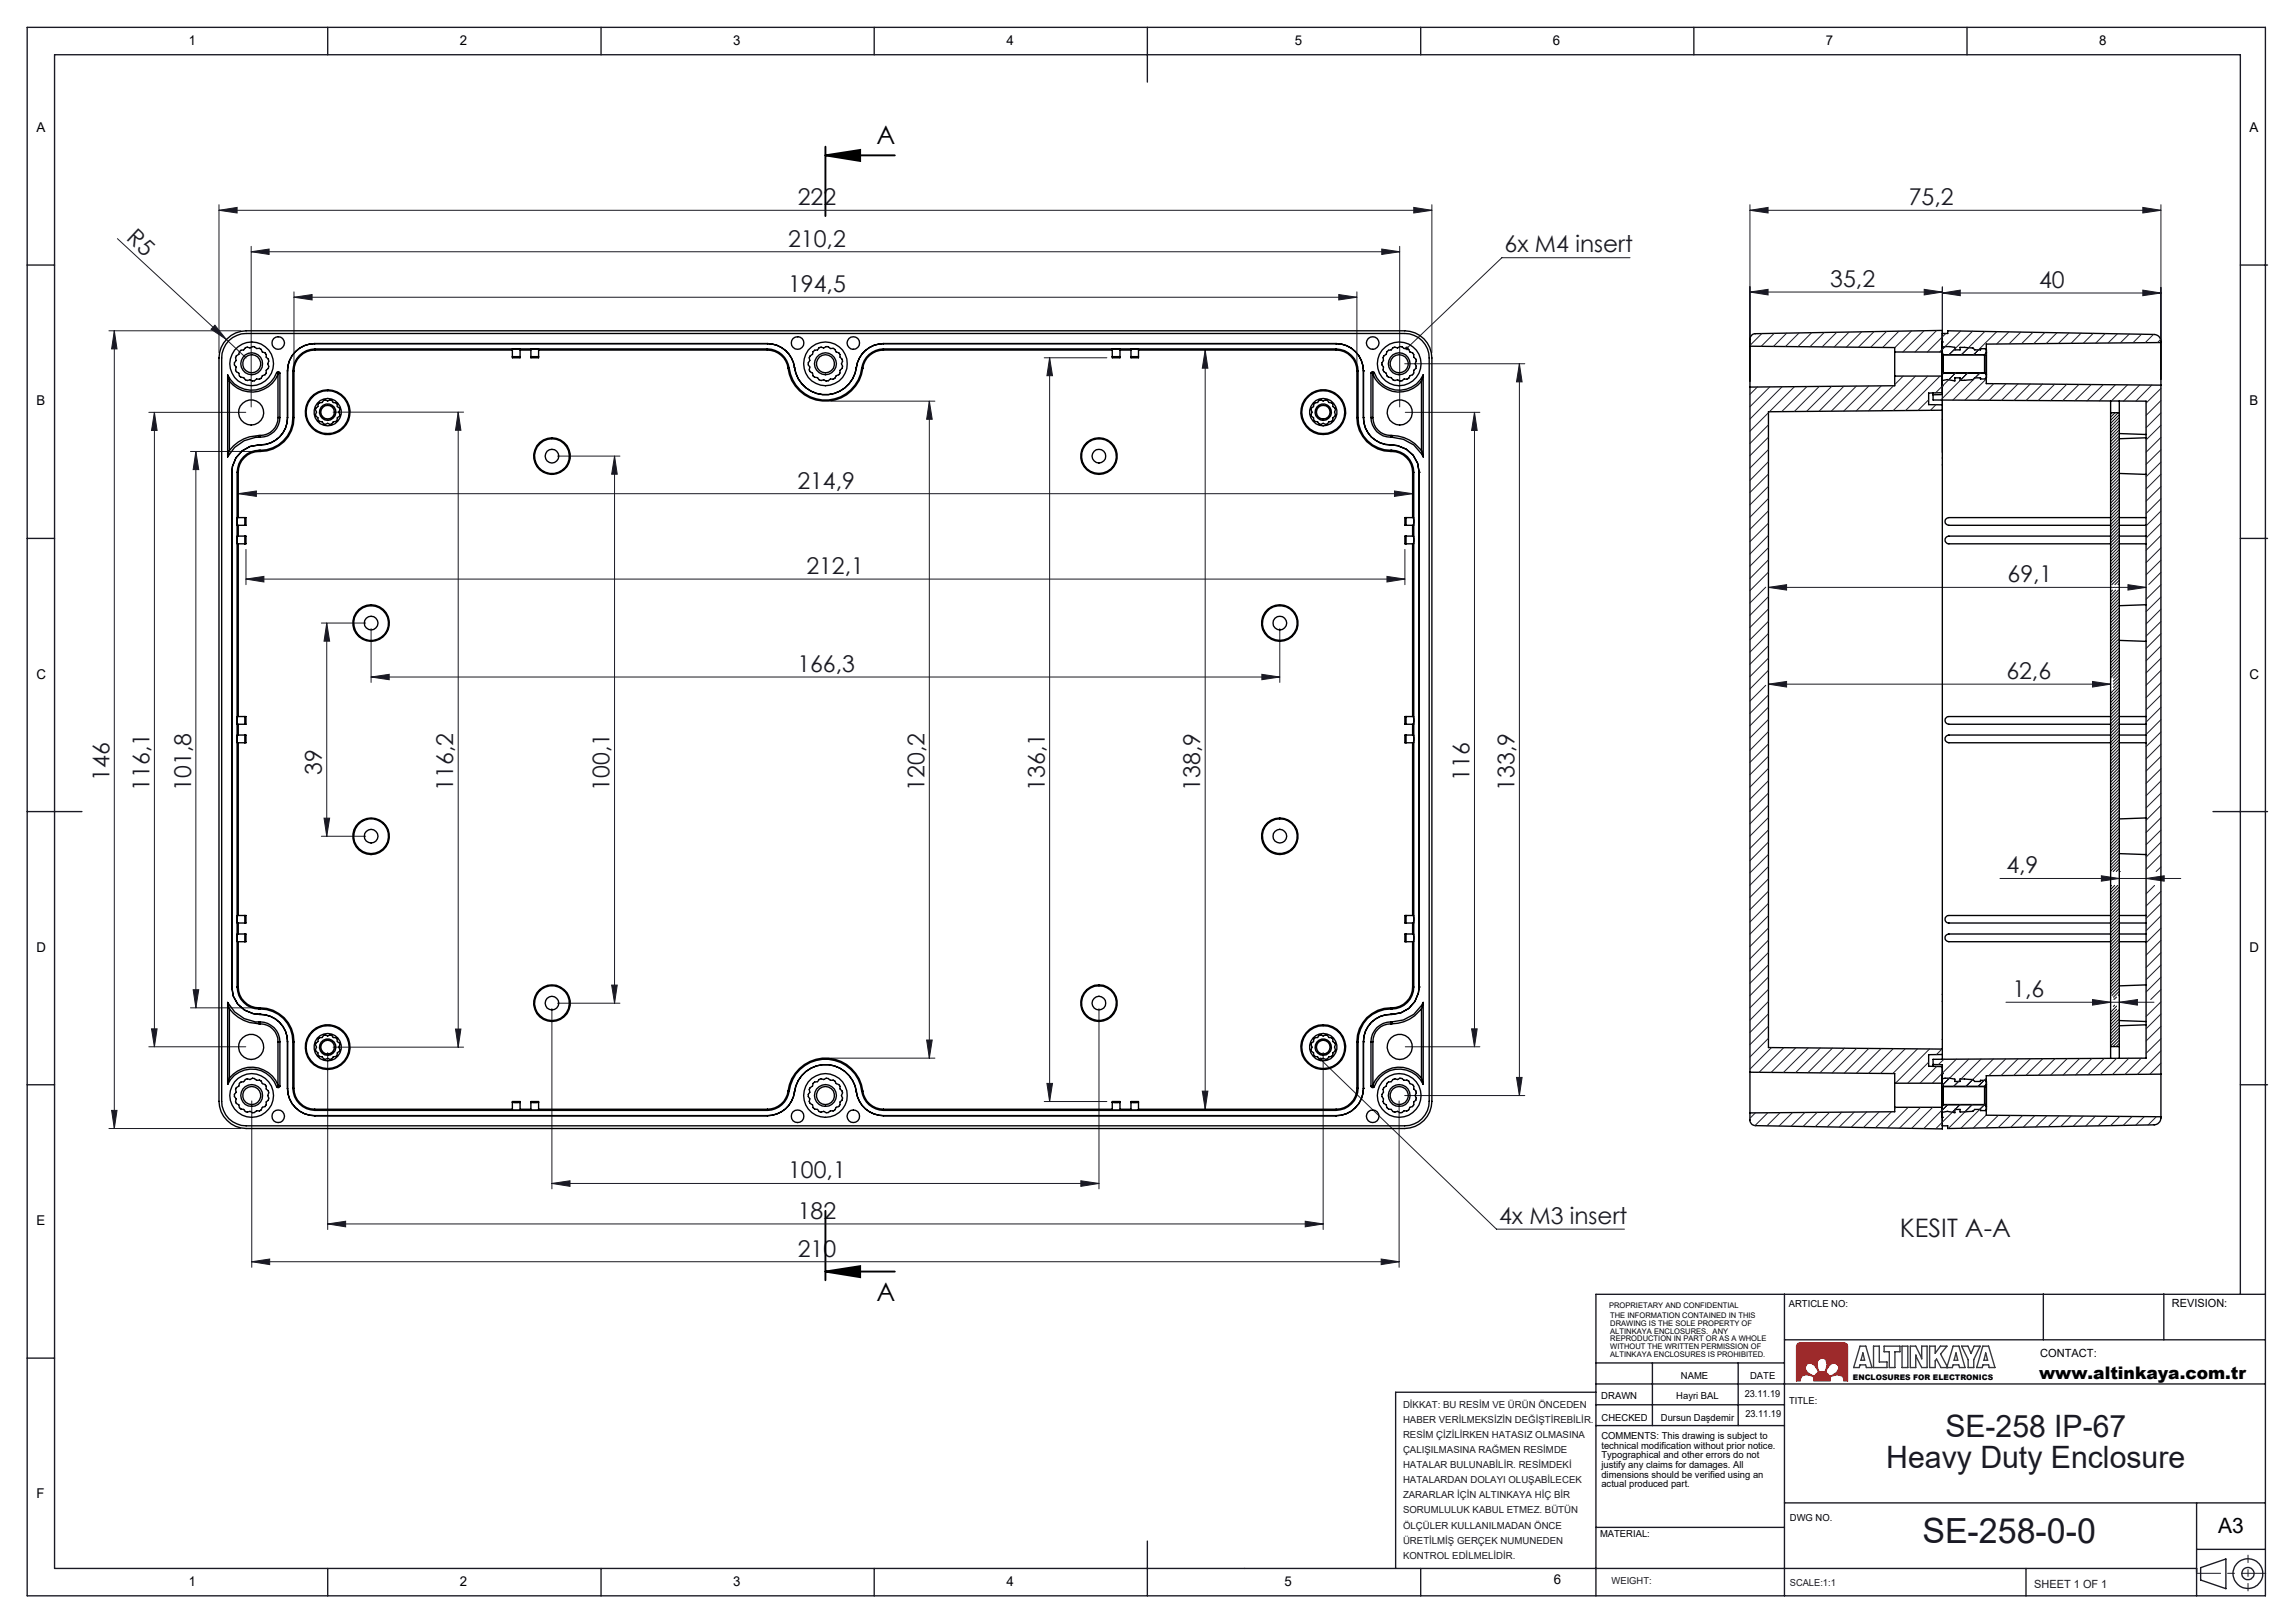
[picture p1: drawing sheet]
<svg xmlns="http://www.w3.org/2000/svg" width="420mm" height="297mm" viewBox="0 0 420 297" stroke-linecap="round" stroke-linejoin="round" font-family="sans-serif">
<defs><g id="words">
<text font-size="6.3" fill="#191924" x="351.8" y="282.4">SE-258-0-0</text>
<g font-size="5.6" fill="#191924">
<text x="356" y="262.9">SE-258 IP-67</text>
<text x="345.2" y="268.6">Heavy Duty Enclosure</text>
</g>
<g font-size="4.7">
<text x="160.4" y="26.3">A</text>
<text x="160.4" y="238">A</text>
</g>
<text font-size="4.7" fill="#191924" x="347.7" y="226.4">KESIT A-A</text>
<g font-size="4.2" fill="#191924">
<text x="146" y="37.5">222</text>
<text x="349.3" y="37.5">75,2</text>
<text x="23" y="43.8" transform="rotate(43 23 43.8)">R5</text>
<text x="144.2" y="45.1">210,2</text>
<text x="275.4" y="46.2">6x M4 insert</text>
<text x="144.2" y="53.5">194,5</text>
<text x="335" y="52.5">35,2</text>
<text x="373.2" y="52.7">40</text>
<text x="145.9" y="89.4">214,9</text>
<text x="147.6" y="105">212,1</text>
<text x="367.4" y="106.5">69,1</text>
<text x="145.9" y="123">166,3</text>
<text x="367.2" y="124.3">62,6</text>
<text x="20" y="142.9" transform="rotate(-90 20 142.9)">146</text>
<text x="58.9" y="141.8" transform="rotate(-90 58.9 141.8)">39</text>
<text x="268.9" y="142.9" transform="rotate(-90 268.9 142.9)">116</text>
<text x="27.3" y="144.7" transform="rotate(-90 27.3 144.7)">116,1</text>
<text x="35" y="144.7" transform="rotate(-90 35 144.7)">101,8</text>
<text x="83" y="144.7" transform="rotate(-90 83 144.7)">116,2</text>
<text x="111.5" y="144.7" transform="rotate(-90 111.5 144.7)">100,1</text>
<text x="169.2" y="144.7" transform="rotate(-90 169.2 144.7)">120,2</text>
<text x="191.2" y="144.7" transform="rotate(-90 191.2 144.7)">136,1</text>
<text x="219.6" y="144.7" transform="rotate(-90 219.6 144.7)">138,9</text>
<text x="277.1" y="144.7" transform="rotate(-90 277.1 144.7)">133,9</text>
<text x="367.2" y="159.8">4,9</text>
<text x="368.3" y="182.5">1,6</text>
<text x="144.2" y="215.6">100,1</text>
<text x="146" y="223">182</text>
<text x="274.3" y="224">4x M3 insert</text>
<text x="146" y="230">210</text>
</g>
<text font-size="3.9" x="405.9" y="280.6">A3</text>
<text font-size="3.2" x="373.2" y="252.4">www.altinkaya.com.tr</text>
<g font-size="2.5">
<text x="34.6" y="8.2">1</text>
<text x="84.2" y="8.2">2</text>
<text x="134.2" y="8.2">3</text>
<text x="184.2" y="8.2">4</text>
<text x="237" y="8.2">5</text>
<text x="284.2" y="8.2">6</text>
<text x="334.2" y="8.2">7</text>
<text x="384.2" y="8.2">8</text>
<text x="6.7" y="24.2">A</text>
<text x="411.7" y="24.2">A</text>
<text x="6.7" y="74.2">B</text>
<text x="411.7" y="74.2">B</text>
<text x="6.7" y="124.2">C</text>
<text x="411.7" y="124.2">C</text>
<text x="6.7" y="174.2">D</text>
<text x="411.7" y="174.2">D</text>
<text x="6.7" y="224.2">E</text>
<text x="6.7" y="274.2">F</text>
<text x="34.6" y="290.2">1</text>
<text x="84.2" y="290.2">2</text>
<text x="134.2" y="290.2">3</text>
<text x="184.2" y="290.2">4</text>
<text x="235.1" y="290.2">5</text>
<text x="284.3" y="289.9">6</text>
</g>
<g font-size="2.1">
<text x="397.5" y="239.2">REVISION:</text>
<text x="373.4" y="248.2">CONTACT:</text>
</g>
<text font-size="2.1" fill="#191924" x="372.3" y="290.6">SHEET 1 OF 1</text>
<g font-size="1.8">
<text x="327.4" y="239.2">ARTICLE NO:</text>
<text x="293" y="256">DRAWN</text>
<text x="306.8" y="256">Hayri BAL</text>
<text x="307.6" y="252.3">NAME</text>
<text x="319.3" y="255.7">23.11.19</text>
<text x="320.3" y="252.3">DATE</text>
<text x="327.4" y="256.9">TITLE:</text>
<text x="293.1" y="263.3">COMMENTS: This drawing is subject to</text>
<text x="293.1" y="260.1">CHECKED</text>
<text x="304" y="260.1">Dursun Daşdemir</text>
<text x="319.4" y="259.4">23.11.19</text>
<text x="293.1" y="265.1">technical modification without prior notice.</text>
<text x="293.1" y="266.9">Typographical and other errors do not</text>
<text x="293.1" y="268.6">justify any claims for damages. All</text>
<text x="293.1" y="270.4">dimensions should be verified using an</text>
<text x="293.1" y="272.2">actual produced part.</text>
<text x="292.8" y="281.3">MATERIAL:</text>
<text x="327.6" y="278.3">DWG NO.</text>
</g>
<g font-size="1.8" fill="#191924">
<text x="256.8" y="257.6">DİKKAT: BU RESİM VE ÜRÜN ÖNCEDEN</text>
<text x="256.8" y="260.4">HABER VERİLMEKSİZİN DEĞİŞTİREBİLİR.</text>
<text x="256.8" y="263.1">RESİM ÇİZİLİRKEN HATASIZ OLMASINA</text>
<text x="256.8" y="265.9">ÇALIŞILMASINA RAĞMEN RESİMDE</text>
<text x="256.8" y="268.7">HATALAR BULUNABİLİR. RESİMDEKİ</text>
<text x="256.8" y="271.4">HATALARDAN DOLAYI OLUŞABİLECEK</text>
<text x="256.8" y="274.2">ZARARLAR İÇİN ALTINKAYA HİÇ BİR</text>
<text x="256.8" y="277">SORUMLULUK KABUL ETMEZ. BÜTÜN</text>
<text x="256.8" y="279.7">ÖLÇÜLER KULLANILMADAN ÖNCE</text>
<text x="256.8" y="282.5">ÜRETİLMİŞ GERÇEK NUMUNEDEN</text>
<text x="256.8" y="285.2">KONTROL EDİLMELİDİR.</text>
<text x="294.9" y="289.9">WEIGHT:</text>
<text x="327.6" y="290.3">SCALE:1:1</text>
</g>
<g font-size="1.4">
<text x="294.5" y="239.3">PROPRIETARY AND CONFIDENTIAL</text>
<text x="294.7" y="241.2">THE INFORMATION CONTAINED IN THIS</text>
<text x="294.7" y="242.6">DRAWING IS THE SOLE PROPERTY OF</text>
<text x="294.7" y="244">ALTINKAYA ENCLOSURES. ANY</text>
<text x="294.7" y="245.5">REPRODUCTION IN PART OR AS A WHOLE</text>
<text x="294.7" y="246.9">WITHOUT THE WRITTEN PERMISSION OF</text>
<text x="294.7" y="248.3">ALTINKAYA ENCLOSURES IS PROHIBITED.</text>
<text x="339.1" y="252.6">ENCLOSURES FOR ELECTRONICS</text>
</g>
</g></defs>
<path d="M329 245.8l.4-.1h8.1l.5 .2 .1 .4v6.4h-.7l-.1-.6a1.82 1.82 0 0 0-2.4-.1l.1 .7h-3.1l.1-.7a2.18 2.18 0 0 0-2.3-.1l-.2 .8h-.7v-6.4zM330.6 249.7l.4-.2a1.79 1.79 0 0 1 1.7 1.6l-.6 .7a2.35 2.35 0 0 1-1.7-1.5zM332.8 248.8l.6-.3 .5 .1a1.76 1.76 0 0 1 0 2.4h-.9a2.18 2.18 0 0 1-.2-2.2zM334.8 249.9l.4-.3 .5-.2 .5 .3 .3 .4a1.79 1.79 0 0 1-1.7 1.7l-.6-.7 .2-.6z" fill="none" stroke="#e13800" stroke-width=".18"/>
<g fill="none" stroke="#191924" stroke-width=".25">
<path d="M5 5h409.6v287h-409.6zM60 5v5M110 5v5M160 5v5M210 5v10M260 5v5M310 5v5M360 5v5M5 48.5h5M410 48.5h5M5 98.5h5M410 98.5h5"/>
<path d="M5 148.5h10M405 148.5h10M5 198.5h5M410 198.5h5M326.6 236.9v55.1M373.9 236.8v8.4M396 236.8v8.4M410 236.9v-226.9h-400v277h392M414.6 236.9h-122.5v55.1M5 248.5h5M292.1 254.8h-36.7v32.2M292.1 249.4h34.5"/>
<path d="M292.1 253.3h122.5M292.1 257.1h34.5M302.4 249.4v11.5M318.1 249.4v11.5M326.6 245.2h88M292.1 260.9h34.5M292.1 279.5h34.5M326.6 275h88M402 275v17M60 287v5M110 287v5M160 287v5"/>
<path d="M210 282v10M260 287v5M370.8 287v5M402 283.5h12.6"/>
</g>
<path d="M334.7 250a.98 .98 0 0 1 .9-.6 .98 .98 0 0 1 .8 .6h.1a1.68 1.68 0 0 1-1.7 1.7l-.3-.3a.51 .51 0 0 1-.1-.9zM330.6 249.7a1.15 1.15 0 0 1 1.8 .6l.1 .2a.56 .56 0 0 1 .2 .5 .56 .56 0 0 1-.4 .5 .53 .53 0 0 1-.4 .3 .53 .53 0 0 1-.5-.3 1.22 1.22 0 0 1-.8-1.8zM329 245.8l-.2 .4v6.5h.7v-.1a1.21 1.21 0 0 1 1.8-.9 .54 .54 0 0 1 .6 .6v.4h3.1v-.3a.46 .46 0 0 1 0-.5 .46 .46 0 0 1 .5-.1l1-.2a.89 .89 0 0 1 .9 1.1h.7v-6.4l-.2-.5-.2-.1h-8.5zM332.9 248.7a.97 .97 0 0 1 1.1 .1 .97 .97 0 0 1 .3 1.1l-.1 .6a.44 .44 0 0 1-.6 .5h-.2a.45 .45 0 0 1-.5 0 .45 .45 0 0 1-.2-.5l-.1-1.1z" fill-rule="evenodd" fill="#f00"/>
<path d="M151.1 28.4l6.3-1v2.1zM151.1 28.4h12.7M151.1 26.8v12.7M151.1 232.7l6.3-1v2zM151.1 221.6v12.7M151.1 232.7h12.7" fill="none" stroke="#000" stroke-width=".35"/>
<g fill="none" stroke="#191924" stroke-width=".25">
<path d="M402.7 286.9l4.7-1.6v5.4l-4.7-1.6z"/>
<circle cx="411.4" cy="288" r="2.72"/>
<circle cx="411.4" cy="288" r="1.13"/>
</g>
<path d="M340.4 246.3h1.1l1.1 4h-1l-.2-.5h-1l-.1 .5h-1.1zM340.9 247.6l.3 1.3h-.6zM342.9 246.3h1v2.9h1.4v1.1h-2.4zM344.8 246.3h2.9v1.1h-.9v2.9h-1v-2.9h-1zM348.1 246.3h1v4h-1zM350.6 247.9v2.4h-1v-4h1l1.1 2.4v-2.4h1v4h-1l-1.1-2.4M356.3 250.3l1.1-4h1.1l1.1 4h-1l-.1-.5h-1.1l-.1 .5h-2.1l-.8-1.6-.2 .3v1.3h-1.1v-4h1.1v1.3l.9-1.3h1.2l-1.2 1.5 1.3 2.5M358 247.6l.3 1.3h-.7zM359 246.3h1.2l.5 1.4 .6-1.4h1.1l-1.2 2.5v1.5h-1v-1.5zM362.9 246.3h1l1.2 4h-1.1l-.1-.5h-1l-.1 .5h-1.1zM363.4 247.6l.3 1.3h-.6z" fill="none" stroke="#373737" stroke-width=".25"/>
<g fill="none" stroke="#191924" stroke-width=".18">
<path d="M40.1 38.5l3.3-.5v1zM40.1 37.5v27M40.1 38.5h221.9M258.7 38l3.3 .5-3.3 .5zM262 37.5v27M320.3 38.5l3.3-.5v1zM320.3 38.5h75.2M320.3 37.5v32.3M392.1 38l3.4 .5-3.4 .5zM395.5 37.5v32M21.5 43.7l19.9 18.4M39.3 59.5l2.1 2.6-2.8-1.8z"/>
<path d="M46 46.1l3.2-.5v1zM46 45.1v29.4M46 46.1h210.2M53.8 54.4l3.3-.5v1zM53.8 53.4v13.5M53.8 54.4h194.5M245 53.9l3.3 .5-3.3 .5zM248.3 53.4v13.5M252.9 45.6l3.3 .5-3.3 .5zM256.2 45.1v29.4M298.3 47.2h-23.5l-17.3 16.5M320.3 53.4l3.3-.5v1.1z"/>
<path d="M320.3 53.4h35.2M352.1 52.9l3.4 .5-3.4 .6zM355.5 53.6l3.2-.5v1zM355.5 52.5v30.3M355.5 53.6h40M392.1 53.1l3.4 .5-3.4 .5zM19.9 60.5h24.2M20.9 60.5v146M20.9 60.5l.5 3.3h-1zM27.2 75.5h17.8M28.3 75.5v116.1M28.3 75.5l.5 3.3h-1.1z"/>
<path d="M41.4 62.1l3.6 3.4M61 75.4h23.8M83.9 75.4l.4 3.3h-.9zM83.9 75.4v116.2M152 73.4h19.1M170.1 73.4v120.2M170.1 73.4l.5 3.3h-1zM191.1 65.5h11.5M192.1 65.5v136.1M192.1 65.5l.5 3.3h-1zM220.6 64.1v138.9M220.6 64.1l.5 3.3h-1.1z"/>
<path d="M257.1 66.6h21.9M257.2 75.5h13.6M269.8 75.5v116.1M269.8 75.5l.5 3.3h-1zM278.1 66.6v133.9M278.1 66.6l.5 3.3h-1.1zM34.9 82.6h11.5M35.8 82.6l.6 3.3h-1.1zM35.8 82.6v101.8M43.6 90.3l3.3-.5v1zM43.6 90.3h214.9M102 83.5h11.5"/>
<path d="M112.5 83.5v100.1M112.5 83.5l.5 3.3h-1.1zM255.2 89.8l3.3 .5-3.3 .5zM45 106l3.3-.5v1zM45 100.5v6.5M45 106h212.1M58.8 114h8.1M59.8 114v39M59.8 114l.5 3.3h-1zM67.9 115v9.9M234.2 115v9.9M253.8 105.5l3.3 .5-3.3 .5z"/>
<path d="M257.1 100.5v6.5M323.6 107.5l3.4-.5v1zM323.6 107.5h69.1M389.4 107l3.3 .5-3.3 .5zM67.9 123.9l3.3-.5v1zM67.9 123.9h166.3M230.9 123.4l3.3 .5-3.3 .5zM323.6 125.2l3.4-.5v1zM323.6 125.2h62.7M382.9 124.7l3.4 .5-3.4 .5zM58.8 153h8.1M59.3 149.7h1l-.5 3.3z"/>
<path d="M366 160.8h33.1M384.6 160.3l3.2 .5-3.2 .5zM392.7 160.8l3.4-.5v1zM27.2 191.6h17.8M27.7 188.3h1.1l-.5 3.3zM34.9 184.4h11.5M35.3 181.1h1.1l-.6 3.3zM60 192.6v32.4M61 191.6h23.8M83.4 188.3h.9l-.4 3.3zM101 184.6v33M102 183.6h11.5"/>
<path d="M111.9 180.3h1.1l-.5 3.3zM152 193.6h19.1M169.6 190.3h1l-.5 3.3zM191.6 198.3h1l-.5 3.3zM201.1 184.6v33M220 199.7h1.1l-.5 3.3zM241.7 193.9l32.2 31h23.4M242.1 192.6v32.4M257.2 191.6h13.6M269.3 188.3h1l-.5 3.3zM277.5 197.2h1.1l-.5 3.3zM367.1 183.4h27.1"/>
<path d="M382.9 182.9l3.4 .5-3.4 .5zM387.8 183.4l3.4-.5v1zM19.9 206.5h24.2M20.4 203.2h1l-.5 3.3zM46.1 201.5v30.4M101 216.6l3.3-.5v1zM101 216.6h100.1M191.1 201.6h11.5M197.8 216.1l3.3 .5-3.3 .5zM256 201.5v30.4M257.1 200.5h21.9M46.1 230.9l3.3-.5v1z"/>
<path d="M46.1 230.9h209.9M60 224l3.3-.5v1zM60 224h182.1M238.9 223.5l3.2 .5-3.2 .5zM252.8 230.4l3.2 .5-3.2 .5z"/>
</g>
<path d="M401.9 287.9h12.7" fill="none" stroke="#191924" stroke-width=".18" stroke-dasharray="15.2 1.3 1.3 1.3" stroke-dashoffset="10.8"/>
<path d="M411.4 284.6v6.5" fill="none" stroke="#191924" stroke-width=".18" stroke-dasharray="15.2 1.3 1.3 1.3" stroke-dashoffset="13.9"/>
<path d="M151.1 28.4l6.3-1v2.1zM151.1 232.7l6.3-1v2z" fill="#000"/>
<g fill="#191924">
<path d="M39.3 59.5l2.1 2.6-2.8-1.8z"/>
<path d="M257.3 63.5l-.1 .4v.1l.3-.3-.3 .3a.34 .34 0 0 0 .5 0 .34 .34 0 0 0 0-.5 .34 .34 0 0 0-.4 0zM241.5 193.6h-.1l.3 .3-.3-.3a.34 .34 0 0 0 .2 .6 .34 .34 0 0 0 .5-.4 .34 .34 0 0 0-.6-.2z"/>
<path d="M252.8 230.4l3.2 .5-3.2 .5zM46.1 230.9l3.3-.5v1z"/>
<path d="M40.1 38.5l3.3-.5v1zM258.7 38l3.3 .5-3.3 .5zM45 106l3.3-.5v1zM253.8 105.5l3.3 .5-3.3 .5z"/>
<path d="M46 46.1l3.2-.5v1zM252.9 45.6l3.3 .5-3.3 .5z"/>
<path d="M67.9 123.9l3.3-.5v1zM230.9 123.4l3.3 .5-3.3 .5z"/>
<path d="M43.6 90.3l3.3-.5v1zM255.2 89.8l3.3 .5-3.3 .5z"/>
<path d="M320.3 38.5l3.3-.5v1zM392.1 38l3.4 .5-3.4 .5zM320.3 53.4l3.3-.5v1.1zM352.1 52.9l3.4 .5-3.4 .6zM355.5 53.6l3.2-.5v1zM392.1 53.1l3.4 .5-3.4 .5zM323.6 107.5l3.4-.5v1zM389.4 107l3.3 .5-3.3 .5zM384.6 160.3l3.2 .5-3.2 .5zM392.7 160.8l3.4-.5v1zM382.9 182.9l3.4 .5-3.4 .5zM387.8 183.4l3.4-.5v1zM323.6 125.2l3.4-.5v1zM382.9 124.7l3.4 .5-3.4 .5z"/>
<path d="M59.8 114l.5 3.3h-1zM59.3 149.7h1l-.5 3.3zM83.9 75.4l.4 3.3h-.9zM83.4 188.3h.9l-.4 3.3zM112.5 83.5l.5 3.3h-1.1zM111.9 180.3h1.1l-.5 3.3zM278.1 66.6l.5 3.3h-1.1zM277.5 197.2h1.1l-.5 3.3zM20.9 60.5l.5 3.3h-1zM20.4 203.2h1l-.5 3.3zM269.8 75.5l.5 3.3h-1zM269.3 188.3h1l-.5 3.3zM28.3 75.5l.5 3.3h-1.1zM27.7 188.3h1.1l-.5 3.3zM170.1 73.4l.5 3.3h-1zM169.6 190.3h1l-.5 3.3zM220.6 64.1l.5 3.3h-1.1zM220 199.7h1.1l-.5 3.3zM192.1 65.5l.5 3.3h-1zM191.6 198.3h1l-.5 3.3z"/>
<path d="M35.8 82.6l.6 3.3h-1.1zM35.3 181.1h1.1l-.6 3.3z"/>
<path d="M53.8 54.4l3.3-.5v1zM245 53.9l3.3 .5-3.3 .5z"/>
<path d="M101 216.6l3.3-.5v1zM197.8 216.1l3.3 .5-3.3 .5zM60 224l3.3-.5v1zM238.9 223.5l3.2 .5-3.2 .5z"/>
</g>
<g fill="none" stroke="#000" stroke-width=".25">
<path d="M41.6 62a4.8 4.8 0 0 1 3.4-1.5h212.1a5 5 0 0 1 4.9 5v136a5 5 0 0 1-4.9 5h-212.1a5.1 5.1 0 0 1-4.9-5v-136a4.8 4.8 0 0 1 1.5-3.5zM41.7 68.6l.3 1.2M41.7 68.6v15M41.9 62.3a4.8 4.8 0 0 1 3.1-1.3h212.1a4.5 4.5 0 0 1 4.4 4.5v136a4.5 4.5 0 0 1-4.4 4.5h-212.1a4.5 4.5 0 0 1-4.4-4.5v-136a4.8 4.8 0 0 1 1.3-3.2zM42 69.8v12.6M43.9 64.3l.2-.2 .5-.1 .3-.4 .4-.1 .5 .2 .4-.3 .4 .1 .4 .3h.7l.3 .6 .5 .2 .2 .3v.5l.4 .3 .1 .4-.2 .5 .2 .5-.1 .3-.4 .4v.6l-.2 .2-.5 .2-.2 .4-.3 .2h-.5l-.5 .3h-.3a.96 .96 0 0 0-1-.1l-.3-.1-.3-.4-.6-.1-.2-.2-.1-.5-.4-.3-.2-.3 .1-.5-.3-.4v-.4l.3-.4-.1-.6 .2-.3 .4-.3zM47.4 79.7a6.9 6.9 0 0 0-5.4 2.7M47.4 79.7v.3M47.4 79.7h.2M47.6 79.7v.3M50.6 68.2a.31 .31 0 0 1 .4-.2 .31 .31 0 0 1 .2 .3M50.6 68.2a4.8 4.8 0 0 1-4.3 3.2 4.8 4.8 0 0 1-4.6-2.8"/>
<path d="M50.6 68.2l.3 .1M50.9 68.5a5.2 5.2 0 0 1-8.9 1.3M50.9 76.4a3.3 3.3 0 0 1-3.3 3.3M50.9 76.4h.3M50.9 68.5v7.9M50.9 68.3h.3M50.9 68.3v.2M51.2 76.4a3.6 3.6 0 0 1-3.6 3.6M51.2 68.3v8.1M52.6 67.9h.1M52.6 67.9v8.5M52.6 76.4h.1"/>
<path d="M52.6 76.4a5 5 0 0 1-5 5M53.6 76.4a6 6 0 0 1-6 6M53.6 67.9h.2M53.6 67.9v8.5M53.6 76.4h.2M53.8 76.4a6.1 6.1 0 0 1-6.2 6.2M53.8 67.9v8.5M57.6 62.9a4.9 4.9 0 0 0-5 5M57.6 62.9a5.1 5.1 0 0 0-5 5M57.6 63.8a4.1 4.1 0 0 0-4 4.1M57.6 64.1a3.9 3.9 0 0 0-3.8 3.8M57.6 62.9h82.8"/>
<path d="M57.6 62.9h.1M57.6 63.8v.3M57.6 63.8h82.8M57.6 64.1h36.2M58.3 73.8l.6-.1 .5-.5 .6 .2 .5-.2h.2l.3 .5h.5l.2 .2v.5l.5 .4-.2 .6 .2 .6-.5 .4v.6l-.2 .1-.5 .1-.4 .4-.6-.1-.6 .2-.5-.5-.5-.1-.2-.1v-.6l-.5-.3 .2-.7-.2-.5 .5-.5zM93.8 63.9h1.4v1.6h-1.4zM93.8 65.3h1.4M95.2 64.1h2M97.2 63.9h1.4v1.6h-1.4zM97.2 65.3h1.4M98.6 64.1h41.8M140.4 62.9a4.9 4.9 0 0 1 5 4.3"/>
<path d="M140.4 62.9a5.1 5.1 0 0 1 5 4.3M140.4 63.8a4.1 4.1 0 0 1 4 3.6M140.4 64.1a3.8 3.8 0 0 1 3.8 3.3M140.4 62.9h.1M140.4 63.8v.3M144.2 67.4a6.9 6.9 0 0 0 6.9 6 6.9 6.9 0 0 0 6.8-6M144.2 67.4h.2M144.4 67.4a6.7 6.7 0 0 0 6.7 5.8 6.7 6.7 0 0 0 6.6-5.8M145.4 67.2a5.7 5.7 0 0 0 5.7 5 5.7 5.7 0 0 0 5.6-5M145.4 67.2h.1M148.8 64.3l.3-.2 .5-.1 .3-.4 .3-.1 .5 .2 .5-.3 .3 .1a.94 .94 0 0 0 1 .3l.5 .6 .5 .2 .2 .2v.6l.4 .3 .1 .4-.2 .5 .2 .6-.5 .6-.1 .7-.6 .3-.2 .4-.3 .2h-.5l-.5 .3h-.3a.96 .96 0 0 0-1-.1l-.3-.1-.3-.4-.6-.1-.2-.2-.1-.5-.5-.3-.1-.3 .1-.5-.3-.4v-.4l.3-.4-.1-.5 .1-.3 .5-.4zM156.7 67.2h.1"/>
<path d="M157.7 67.4h.2M161.7 62.9a5 5 0 0 0-5 4.3M161.7 62.9a5.1 5.1 0 0 0-5 4.3M161.7 63.8a4.1 4.1 0 0 0-4 3.6M161.7 64.1a3.8 3.8 0 0 0-3.8 3.3M161.7 62.9h82.8M161.7 62.9h.1M161.7 63.8v.3M161.7 63.8h82.8M161.7 64.1h41.9M203.6 63.9h1.4v1.6h-1.4zM203.6 65.3h1.4"/>
<path d="M205 64.1h2M207 63.9h1.4v1.6h-1.4zM207 65.3h1.4M208.4 64.1h36.1M240.5 73.9l.1-.2h.5l.3-.5h.3l.4 .2 .6-.2h.2l.3 .5h.5l.2 .2v.5l.5 .5-.2 .5 .2 .6-.5 .4v.6l-.2 .1-.5 .1-.3 .4-.2 .1-.6-.2-.6 .1-.4-.4-.5-.1-.1-.1-.1-.6-.5-.4 .2-.6-.2-.6 .5-.4zM244.5 62.9a5 5 0 0 1 5 5M244.5 62.9a5.1 5.1 0 0 1 5 5M244.5 63.8a4.1 4.1 0 0 1 4 4.1M244.5 64.1a3.9 3.9 0 0 1 3.8 3.8M244.5 62.9h.1M244.5 63.8v.3M248.3 76.4a6.1 6.1 0 0 0 6.2 6.2"/>
<path d="M248.3 67.9h.2M248.3 76.4h.2M248.3 67.9v8.5M248.5 76.4a6 6 0 0 0 6 6M248.5 67.9v8.5M249.5 67.9h.1M249.5 76.4a4.9 4.9 0 0 0 5 5M249.5 76.4h.1M249.5 67.9v8.5M250.9 76.4a3.6 3.6 0 0 0 3.6 3.6M250.9 76.4h.3M250.9 68.3v8.1"/>
<path d="M250.9 68.3h.3M251.2 68.3v.2M251.2 68.5a5.2 5.2 0 0 0 8.9 1.3M251.2 76.4a3.3 3.3 0 0 0 3.3 3.3M251.2 68.5v7.9M251.5 68.2a4.8 4.8 0 0 0 4.3 3.2 4.8 4.8 0 0 0 4.7-2.8M251.5 68.2a.32 .32 0 0 0-.3-.2 .32 .32 0 0 0-.3 .3M251.5 68.2l-.3 .1M253.8 64.3l.3-.2 .5-.1 .6-.5 .6 .2 .4-.3 .3 .1a.89 .89 0 0 0 1.1 .3l.2 .2 .2 .4 .5 .2 .2 .3v.5l.4 .3 .1 .4-.2 .5 .2 .4v.3l-.5 .5v.6l-.7 .4-.2 .4-.3 .2h-.5l-.5 .3h-.2a1 1 0 0 0-1.1-.1l-.6-.5-.6-.1-.3-.7-.5-.3-.1-.3 .1-.5-.3-.4v-.4l.3-.4-.1-.6 .1-.2 .5-.4zM254.5 79.7v.3M254.5 79.7h.2M254.7 79.7a6.8 6.8 0 0 1 5.4 2.7"/>
<path d="M254.7 79.7v.3M260.1 69.8v12.6M260.5 68.6l-.4 1.2M260.5 68.6v15M320.3 63.4v-1.3a1.02 1.02 0 0 1 .9-1l34.3-.6v4.4M320.3 63.4v7.4M320.3 63.4l26.4 .2v.8M320.3 70.8v125.4M346.7 64.4v4.4M346.7 64.4h8.7v4.4h-8.7M346.7 68.8v1.8l-26.4 .2M353.8 71.9v.3"/>
<path d="M353.8 72.2v1l38.9 .2v120.2l-38.9 .2v1M355.4 70.6h.1M355.4 62.6h.1M355.5 62.6h.1M355.5 61h.9v-.5l37.8 .7a1.29 1.29 0 0 1 1.3 1.5M355.5 70.6h.1M355.5 64.9v3.3M355.5 63.5l1.3-.1 1 .2v.4h.9v-.4h2.3l.4 .4h1v-.2h.9l.2 .2v.6M355.5 64.6l.1 .3v3.3l-.1 .4zM355.5 62.6v.9M355.5 73.2v.9M355.5 74.1v118.9"/>
<path d="M355.5 64.9h8M355.5 68.2v4h-1.7M355.5 68.2h8M355.5 71.9h-2.5v2.1l2.5 .1M355.5 75.1l-31.9 .2v116.4l31.9 .3M363.5 64.9v3.3M363.5 68.2v2l32 .3M363.5 68.6v.5l-.2 .3h-.9v-.3h-1l-.4 .4-2.3 .1v-.5h-.9v.6l-1.4-.2-.9 .1v1M363.5 64.6a.91 .91 0 0 0-.3 1v2a.85 .85 0 0 0 .3 1M363.5 64.6v4M386.3 73.4v120.3M386.3 75.5h1.5"/>
<path d="M387.8 79.3l4.9 .2M387.8 73.4v120.2M395.5 62.7v7.8M395.5 62.7l-32 .3v1.9M395.5 70.5v126.1M42 82.4l-.3 1.2M42.4 86.4h.1M42.4 86.4v94.2M43.4 86.4v94.2M43.4 86.4h.2M43.4 94.7h1.6v1.4h-1.6zM43.4 98.1h1.6v1.4h-1.6z"/>
<path d="M43.6 86.4v8.3M43.6 96.1v2M43.6 99.5v31.6M44.8 94.7v1.4M44.8 98.1v1.4M47.4 82.4a4 4 0 0 0-4 4M47.4 81.4a5 5 0 0 0-5 5M47.4 81.4h.1M47.4 82.6a3.9 3.9 0 0 0-3.8 3.8M47.4 80a6.6 6.6 0 0 0-5.7 3.6M47.4 82.4h.2M47.4 81.4h.2"/>
<path d="M47.4 82.4v.2M47.4 82.6h.2M47.4 80h.2M47.6 81.4h.1M47.6 82.4v.2M254.5 81.4h.1M254.5 82.4h.2M254.5 81.4h.2M254.5 82.4v.2M254.5 82.6h.2M254.5 80h.2M254.7 82.4a4 4 0 0 1 4 4"/>
<path d="M254.7 81.4a5.1 5.1 0 0 1 5 5M254.7 81.4h.1M254.7 82.6a3.9 3.9 0 0 1 3.8 3.8M254.7 80a6.3 6.3 0 0 1 5.8 3.6M254.7 82.4v.2M257.1 98.1h1.6v1.4h-1.6zM257.1 94.7h1.6v1.4h-1.6zM257.3 94.7v1.4M257.3 98.1v1.4M258.5 86.4h.2M258.5 86.4v8.3M258.5 96.1v2"/>
<path d="M258.5 99.5v31.6M258.7 86.4v94.2M259.7 86.4h.1M259.7 86.4v94.2M260.1 82.4l.4 1.2M386.3 94.7h-29.6a.71 .71 0 0 0-.7 .7 .71 .71 0 0 0 .7 .7h29.6M386.3 98.1h-29.6a.71 .71 0 0 0-.7 .7 .71 .71 0 0 0 .7 .7h29.6M387.8 94.7h4.9M387.8 96.1h4.9M387.8 99.5h4.9M387.8 98.1h4.9M387.8 86.6l4.9 .2"/>
<path d="M392.7 80.1l-4.9 .2M387.8 117.2l4.9 .2M392.7 110.7l-4.9 .1M43.4 131.1h1.6v1.4h-1.6zM43.4 134.5h1.6v1.4h-1.6zM43.6 132.5v2M43.6 135.9v31.6M44.8 131.1v1.4M44.8 134.5v1.4M257.1 134.5h1.6v1.4h-1.6zM257.1 131.1h1.6v1.4h-1.6zM257.3 131.1v1.4"/>
<path d="M257.3 134.5v1.4M258.5 132.5v2M258.5 135.9v31.6M386.3 131.1h-29.6a.71 .71 0 0 0-.7 .7 .71 .71 0 0 0 .7 .7h29.6M386.3 134.5h-29.6a.71 .71 0 0 0-.7 .7 .71 .71 0 0 0 .7 .7h29.6M387.8 131.1h4.9M387.8 132.5h4.9M387.8 134.5h4.9M387.8 135.9h4.9M387.8 156.2l4.9 .2M392.7 149.7l-4.9 .2M43.4 170.9h1.6v1.4h-1.6z"/>
<path d="M43.4 167.5h1.6v1.4h-1.6zM43.6 168.9v2M43.6 172.3v8.3M44.8 167.5v1.4M44.8 170.9v1.4M257.1 170.9h1.6v1.4h-1.6zM257.1 167.5h1.6v1.4h-1.6zM257.3 167.5v1.4M257.3 170.9v1.4M258.5 168.9v2M258.5 172.3v8.3M386.3 170.9h-29.6a.71 .71 0 0 0-.7 .7 .71 .71 0 0 0 .7 .7h29.6"/>
<path d="M386.3 167.5h-29.6a.69 .69 0 0 0-.7 .7 .69 .69 0 0 0 .7 .7h29.6M387.8 168.9h4.9M387.8 167.5h4.9M387.8 172.3h4.9M387.8 170.9h4.9M41.7 198.4a4.8 4.8 0 0 1 4.6-2.8 4.8 4.8 0 0 1 4.3 3.3M41.7 183.4a6.4 6.4 0 0 0 5.7 3.6M41.7 183.4l.3 1.2M41.7 183.4v15M42 184.6a6.9 6.9 0 0 0 5.4 2.8M42 197.3l-.3 1.1M42 197.3a5.2 5.2 0 0 1 8.9 1.3"/>
<path d="M42 184.6v12.7M42.4 180.6a5 5 0 0 0 5 5M42.4 180.6h.1M43.4 180.6a4.1 4.1 0 0 0 4 4M43.4 180.6h.2M43.6 180.6a3.9 3.9 0 0 0 3.8 3.8M43.9 198.2l.2-.2 .5-.1 .5-.5 .7 .2 .4-.3h.3l.5 .4h.5l.3 .1 .2 .5 .5 .2 .2 .3v.5l.4 .3 .1 .3-.2 .6 .1 .7-.4 .4v.6l-.2 .3-.5 .1-.3 .6-.7 .1-.6 .3-.6-.2-.7 .1-.5-.5-.5-.1-.3-.2-.1-.5-.4-.3-.2-.2 .1-.6-.3-.4v-.4l.3-.4-.1-.6 .2-.3 .4-.2zM47.4 185.6h.1M47.4 184.6h.2M47.4 185.6h.2M47.4 184.4v.2M47.4 187v.4"/>
<path d="M47.4 184.4h.2M47.4 187h.2M47.4 187.4h.2M47.6 184.6a5.9 5.9 0 0 1 6 6M47.6 185.6a5 5 0 0 1 5 5M47.6 184.4a6.1 6.1 0 0 1 6.2 6.2M47.6 185.6h.1M47.6 187a3.6 3.6 0 0 1 3.6 3.6M47.6 187.4a3.3 3.3 0 0 1 3.3 3.2M47.6 184.4v.2M47.6 187v.4M50.9 190.6h.3"/>
<path d="M50.9 190.6v8M50.9 198.6v.2M50.9 198.8h.3M50.9 198.8l-.3 .1M51.2 198.8a.31 .31 0 0 1-.2 .2 .31 .31 0 0 1-.4-.1M51.2 190.6v8.2M52.6 199.2a5.1 5.1 0 0 0 5 5M52.6 190.6v8.6M52.6 190.6h.1M52.6 199.2h.1M52.6 199.2a4.9 4.9 0 0 0 5 4.9M53.6 199.2a4.1 4.1 0 0 0 4 4"/>
<path d="M53.6 190.6v8.6M53.6 190.6h.2M53.6 199.2h.2M53.8 199.2a3.9 3.9 0 0 0 3.8 3.8M53.8 190.6v8.6M58.4 189.9h.5l.5-.5 .6 .2 .5-.2 .5 .5h.5l.2 .2v.5l.5 .4-.2 .6 .2 .6-.5 .4v.6l-.2 .1-.5 .1-.4 .4-.6-.1-.5 .2-.2-.1-.4-.4-.5-.1-.2-.1v-.6l-.5-.3 .2-.7-.2-.5 .5-.5v-.5zM144.2 199.7a6.9 6.9 0 0 1 6.9-6.1 6.9 6.9 0 0 1 6.8 6.1M144.2 199.7a3.8 3.8 0 0 1-3.8 3.3M144.2 199.7h.2M144.4 199.7a4.1 4.1 0 0 1-4 3.5M144.4 199.7a6.7 6.7 0 0 1 6.7-5.9 6.7 6.7 0 0 1 6.6 5.9M145.4 199.8a5.7 5.7 0 0 1 5.7-5 5.7 5.7 0 0 1 5.6 5"/>
<path d="M145.4 199.8a4.9 4.9 0 0 1-5 4.3M145.4 199.8h.1M145.4 199.8a5.1 5.1 0 0 1-5 4.4M148.9 198.2l.7-.3 .4-.4 .3-.1 .4 .2 .5-.3 .4 .1 .4 .3h.6l.4 .6 .5 .2 .2 .2v.6l.4 .4 .1 .3-.2 .5 .2 .4-.1 .4-.4 .3v.6l-.2 .3-.5 .1-.2 .5-.3 .2a.99 .99 0 0 0-1 .3h-.3l-.5-.2-.5 .1-.3-.1-.3-.4-.5-.1-.3-.2-.1-.5-.4-.3-.2-.2 .1-.6-.3-.4v-.4l.3-.4-.1-.5 .2-.4 .4-.2zM156.7 199.8a5.1 5.1 0 0 0 5 4.4M156.7 199.8h.1M156.7 199.8a5 5 0 0 0 5 4.3M157.7 199.7a4.1 4.1 0 0 0 4 3.5M157.7 199.7h.2M157.9 199.7a3.8 3.8 0 0 0 3.8 3.3M240.5 190l.1-.1h.5l.5-.5 .5 .2 .6-.2 .5 .5h.5l.2 .2v.5l.5 .5-.2 .5 .2 .6-.5 .4v.6l-.2 .1-.5 .1-.3 .4-.3 .1-.5-.2-.6 .1-.4-.4-.5-.1-.1-.1-.1-.6-.5-.4 .2-.6-.2-.6 .5-.4zM248.3 199.2a3.9 3.9 0 0 1-3.8 3.8"/>
<path d="M248.3 190.6v8.6M248.3 190.6h.2M248.3 199.2h.2M248.5 199.2a4.1 4.1 0 0 1-4 4M248.5 190.6v8.6M249.5 199.2a5 5 0 0 1-5 4.9M249.5 190.6h.1M249.5 199.2h.1M249.5 199.2a5.1 5.1 0 0 1-5 5M249.5 190.6v8.6M250.9 198.8a.32 .32 0 0 0 .3 .2 .32 .32 0 0 0 .3-.1M250.9 190.6h.3"/>
<path d="M250.9 190.6v8.2M250.9 198.8h.3M251.2 198.8l.3 .1M251.2 190.6v8M251.2 198.6v.2M253.9 198.2l.7-.3 .5-.5 .7 .2 .5-.3h.2l.5 .4h.5l.3 .1 .2 .5 .7 .3v.7l.4 .3 .1 .4-.2 .5 .2 .4v.3l-.5 .4v.6l-.2 .3-.5 .1-.2 .5-.3 .2a1.02 1.02 0 0 0-1 .3h-.3l-.4-.2-.5 .1-.4-.1-.3-.4-.5-.1-.3-.2-.1-.5-.5-.3-.1-.3 .1-.5-.3-.4v-.4l.3-.4v-.8l.5-.3zM254.5 184.6a5.9 5.9 0 0 0-6 6M254.5 185.6a4.9 4.9 0 0 0-5 5M254.5 184.4a6.1 6.1 0 0 0-6.2 6.2M254.5 185.6h.1M254.5 187a3.6 3.6 0 0 0-3.6 3.6M254.5 187.4a3.3 3.3 0 0 0-3.3 3.2"/>
<path d="M254.5 184.6h.2M254.5 185.6h.2M254.5 184.4v.2M254.5 187v.4M254.5 184.4h.2M254.5 187h.2M254.5 187.4h.2M254.7 185.6h.1M254.7 184.4v.2M254.7 187v.4M258.5 180.6a3.9 3.9 0 0 1-3.8 3.8M258.5 180.6h.2"/>
<path d="M258.7 180.6a4 4 0 0 1-4 4M259.7 180.6a5.1 5.1 0 0 1-5 5M259.7 180.6h.1M260.1 184.6a6.8 6.8 0 0 1-5.4 2.8M260.1 197.3l.4 1.1M260.1 197.3a5.2 5.2 0 0 0-8.9 1.3M260.1 184.6v12.7M260.5 198.4a4.8 4.8 0 0 0-4.7-2.8 4.8 4.8 0 0 0-4.3 3.3M260.5 183.4a6.2 6.2 0 0 1-5.8 3.6M260.5 183.4l-.4 1.2M260.5 183.4v15M320.3 196.2v7.5"/>
<path d="M320.3 196.2l26.4 .3v1.7M346.7 198.2v4.4M346.7 198.2h8.7v4.4h-8.7M353.8 194.8v.4M353.8 194.8h1.7v4M355.4 196.4h.1M355.5 196.5h.1M355.5 198.8v3.3M355.5 196.5v.9l1.3-.1 1 .2v.4h.9v-.5l2.3 .2 .4 .3h1v-.2h.9l.2 .2v.6M355.5 198.5l.1 .3v3.3l-.1 .4zM355.5 193v.8M355.5 198.8h8"/>
<path d="M355.5 193h-2.5v2.1l2.5 .1M363.5 198.8v3.3M363.5 198.5a.85 .85 0 0 0-.3 1v1.9a.85 .85 0 0 0 .3 1.1M363.5 198.5v4M386.3 191.5h1.5M387.8 186.8l4.9 .1M392.7 180.2l-4.9 .2M392.7 187.5l-4.9 .2M395.5 196.6v7.8M395.5 196.6l-32 .2v2M57.6 203v.2M57.6 204.1v.1"/>
<path d="M57.6 203.2h82.8M57.6 204.1h82.8M57.6 203h36.2M57.6 204.2h82.8M93.8 201.6h1.4v1.6h-1.4zM93.8 201.8h1.4M95.2 203h2M97.2 201.6h1.4v1.6h-1.4zM97.2 201.8h1.4M98.6 203h41.8M140.4 203v.2M140.4 204.1v.1"/>
<path d="M161.7 203v.2M161.7 204.1v.1M161.7 203.2h82.8M161.7 204.1h82.8M161.7 203h41.9M161.7 204.2h82.8M203.6 201.6h1.4v1.6h-1.4zM203.6 201.8h1.4M205 203h2M207 201.6h1.4v1.6h-1.4zM207 201.8h1.4M208.4 203h36.1"/>
<path d="M244.5 203v.2M244.5 204.1v.1M346.7 202.6v.8l-26.4 .3M355.4 204.4h.1M355.5 204.5h.1M355.5 202.1v4.5l-34.3-.6a1.02 1.02 0 0 1-.9-1v-1.3M355.5 203.6v.8M355.5 202.1h8M363.5 202.1v2l32 .3M363.5 202.5v.5l-.2 .2h-.9v-.2h-1l-.4 .4-2.3 .1v-.5h-.9v.6l-1.4-.2-.9 .1M395.5 204.4a1.3 1.3 0 0 1-1.3 1.4l-37.8 .7v-.5h-.9"/>
<circle cx="45.9" cy="75.5" r="2.3"/>
<circle cx="46.1" cy="66.6" r="1.66"/>
<circle cx="46.1" cy="66.6" r="4"/>
<circle cx="46.1" cy="66.6" r="2"/>
<circle cx="50.9" cy="62.8" r="1.14"/>
<circle cx="60" cy="75.4" r="2.5"/>
<circle cx="60" cy="75.4" r="3.9"/>
<circle cx="60" cy="75.4" r="1.25"/>
<circle cx="60" cy="75.4" r="4.1"/>
<circle cx="60" cy="75.4" r="1.51"/>
<circle cx="146" cy="62.8" r="1.15"/>
<circle cx="151" cy="66.6" r="4"/>
<circle cx="151.1" cy="66.6" r="2"/>
<circle cx="151.1" cy="66.6" r="1.65"/>
<circle cx="156.2" cy="62.8" r="1.15"/>
<circle cx="242.2" cy="75.4" r="4.1"/>
<circle cx="242.2" cy="75.4" r="1.5"/>
<circle cx="242.2" cy="75.4" r="3.9"/>
<circle cx="242.2" cy="75.4" r="2.5"/>
<circle cx="242.2" cy="75.4" r="1.25"/>
<circle cx="251.2" cy="62.8" r="1.15"/>
<circle cx="256.1" cy="66.6" r="1.99"/>
<circle cx="256.1" cy="66.6" r="1.65"/>
<circle cx="256.1" cy="66.6" r="4"/>
<circle cx="256.2" cy="75.5" r="2.3"/>
<circle cx="101" cy="83.5" r="1.24"/>
<circle cx="101" cy="83.5" r="3.2"/>
<circle cx="101" cy="83.5" r="3.4"/>
<circle cx="201.1" cy="83.5" r="3.2"/>
<circle cx="201.1" cy="83.5" r="1.26"/>
<circle cx="201.1" cy="83.5" r="3.3"/>
<circle cx="67.9" cy="114" r="1.25"/>
<circle cx="67.9" cy="114" r="3.4"/>
<circle cx="67.9" cy="114" r="3.2"/>
<circle cx="234.2" cy="114" r="1.26"/>
<circle cx="234.2" cy="114" r="3.3"/>
<circle cx="234.2" cy="114" r="3.2"/>
<circle cx="67.9" cy="153" r="3.4"/>
<circle cx="67.9" cy="153" r="1.25"/>
<circle cx="67.9" cy="153" r="3.2"/>
<circle cx="234.2" cy="153" r="3.3"/>
<circle cx="234.2" cy="153" r="1.26"/>
<circle cx="234.2" cy="153" r="3.2"/>
<circle cx="45.9" cy="191.6" r="2.3"/>
<circle cx="60" cy="191.6" r="2.51"/>
<circle cx="60" cy="191.6" r="3.9"/>
<circle cx="60" cy="191.6" r="1.25"/>
<circle cx="60" cy="191.6" r="1.5"/>
<circle cx="60" cy="191.6" r="4.1"/>
<circle cx="101" cy="183.6" r="3.4"/>
<circle cx="101" cy="183.6" r="1.25"/>
<circle cx="101" cy="183.6" r="3.2"/>
<circle cx="201.1" cy="183.6" r="3.2"/>
<circle cx="201.1" cy="183.6" r="3.3"/>
<circle cx="201.1" cy="183.6" r="1.26"/>
<circle cx="242.2" cy="191.6" r="4.1"/>
<circle cx="242.2" cy="191.6" r="2.5"/>
<circle cx="242.2" cy="191.6" r="1.49"/>
<circle cx="242.2" cy="191.6" r="3.9"/>
<circle cx="242.2" cy="191.6" r="1.26"/>
<circle cx="256.2" cy="191.6" r="2.3"/>
<circle cx="46.1" cy="200.5" r="1.66"/>
<circle cx="46.1" cy="200.5" r="4"/>
<circle cx="46.1" cy="200.5" r="2"/>
<circle cx="50.9" cy="204.3" r="1.15"/>
<circle cx="146" cy="204.3" r="1.16"/>
<circle cx="151" cy="200.5" r="4"/>
<circle cx="151.1" cy="200.5" r="2"/>
<circle cx="151.1" cy="200.5" r="1.66"/>
<circle cx="156.2" cy="204.3" r="1.15"/>
<circle cx="251.2" cy="204.3" r="1.15"/>
<circle cx="256" cy="200.5" r="4"/>
<circle cx="256.1" cy="200.5" r="1.99"/>
<circle cx="256.1" cy="200.5" r="1.65"/>
</g>
<g fill="none" stroke="#000" stroke-width=".18">
<path d="M386.5 75.5l-.2 .3M387.1 75.5l-.8 .8M387.6 75.5l-1.3 1.4M387.8 75.9l-1.5 1.6M387.8 76.4l-1.5 1.6M387.8 77l-1.5 1.6M387.8 77.5l-1.5 1.7M387.8 78.1l-1.5 1.6M387.8 78.7l-1.5 1.6M387.8 79.2l-1.5 1.6M387.8 79.8l-1.5 1.6M387.8 80.4l-1.5 1.5"/>
<path d="M387.8 80.9l-1.5 1.6M387.8 81.5l-1.5 1.6M387.8 82.1l-1.5 1.5M387.8 82.6l-1.5 1.6M387.8 83.1l-1.5 1.7M387.8 83.7l-1.5 1.6M387.8 84.3l-1.5 1.6M387.8 84.8l-1.5 1.6M387.8 85.4l-1.5 1.6M387.8 86l-1.5 1.6M387.8 86.5l-1.5 1.6M387.8 87.1l-1.5 1.6"/>
<path d="M387.8 87.7l-1.5 1.5M387.8 88.2l-1.5 1.6M387.8 88.8l-1.5 1.6M387.8 89.3l-1.5 1.6M387.8 89.9l-1.5 1.6M387.8 90.4l-1.5 1.7M387.8 91l-1.5 1.6M387.8 91.6l-1.5 1.6M387.8 92.1l-1.5 1.6M387.8 92.7l-1.5 1.6M387.8 93.3l-1.5 1.6M387.8 93.8l-1.5 1.6"/>
<path d="M387.8 94.4l-1.5 1.6M387.8 95l-1.5 1.6M387.8 95.5l-1.5 1.6M387.8 96.1l-1.5 1.6M387.8 96.6l-1.5 1.6M387.8 97.2l-1.5 1.6M387.8 97.8l-1.5 1.5M387.8 98.3l-1.5 1.6M387.8 98.9l-1.5 1.6M387.8 99.4l-1.5 1.6M386.6 108l-.3 .3M387.2 108l-.9 .9"/>
<path d="M387.7 108l-1.4 1.5M387.8 100l-1.5 1.6M387.8 100.6l-1.5 1.6M387.8 101.1l-1.5 1.6M387.8 101.7l-1.5 1.6M387.8 102.2l-1.5 1.7M387.8 102.8l-1.5 1.6M387.8 103.4l-1.5 1.6M387.8 103.9l-1.5 1.6M387.8 104.5l-1.5 1.6M387.8 105.1l-1.5 1.5M387.8 105.6l-1.3 1.4"/>
<path d="M387.8 106.2l-.8 .8M387.8 106.7l-.2 .3M387.8 108.4l-1.5 1.6M387.8 109l-1.5 1.6M387.8 109.5l-1.5 1.7M387.8 110.1l-1.5 1.6M387.8 110.7l-1.5 1.6M387.8 111.2l-1.5 1.6M387.8 111.8l-1.5 1.6M387.8 112.4l-1.5 1.5M387.8 112.9l-1.5 1.6M387.8 113.5l-1.5 1.6"/>
<path d="M387.8 114l-1.5 1.6M387.8 114.6l-1.5 1.6M387.8 115.1l-1.5 1.7M387.8 115.7l-1.5 1.6M387.8 116.3l-1.5 1.6M387.8 116.8l-1.5 1.6M387.8 117.4l-1.5 1.6M387.8 118l-1.5 1.6M387.8 118.5l-1.5 1.6M387.8 119.1l-1.5 1.6M387.8 119.7l-1.5 1.5M386.6 126.5l-.3 .4"/>
<path d="M387.8 120.2l-1.5 1.6M387.8 120.8l-1.5 1.6M387.8 121.3l-1.5 1.6M387.8 121.9l-1.5 1.6M387.8 122.4l-1.4 1.5M387.8 123l-1 1.1M387.8 123.6l-1 1.1M387.8 124.1l-1 1.1M387.8 124.7l-1 1.1M387.8 125.3l-1 1.1M387.8 125.8l-1.5 1.6M387.8 126.4l-1.5 1.6"/>
<path d="M387.8 126.9l-1.5 1.6M387.8 127.5l-1.5 1.6M387.8 128.1l-1.5 1.6M387.8 128.6l-1.5 1.6M387.8 129.2l-1.5 1.6M387.8 129.7l-1.5 1.6M387.8 130.3l-1.5 1.6M387.8 130.9l-1.5 1.6M387.8 131.4l-1.5 1.6M387.8 132l-1.5 1.6M387.8 132.5l-1.5 1.7M387.8 133.1l-1.5 1.6"/>
<path d="M387.8 133.7l-1.5 1.6M387.8 134.2l-1.5 1.7M387.8 134.8l-1.5 1.6M387.8 135.4l-1.5 1.5M387.8 135.9l-1.5 1.6M387.8 136.5l-1.5 1.6M387.8 137.1l-1.5 1.5M387.8 137.6l-1.5 1.6M387.8 138.2l-1.5 1.6M387.8 138.7l-1.5 1.6M387.8 139.3l-1.5 1.6M387.8 139.8l-1.5 1.7"/>
<path d="M387.8 159.5h.1M387.8 140.4l-1.5 1.6M387.8 141l-1.5 1.6M387.8 141.5l-1.5 1.6M387.8 142.1l-1.5 1.6M387.8 142.7l-1.5 1.5M387.8 143.2l-1.5 1.6M387.8 143.8l-1.5 1.6M387.8 144.4l-1.5 1.5M387.8 144.9l-1.5 1.6M387.8 145.4l-1.5 1.7M387.8 146l-1.5 1.6"/>
<path d="M387.8 146.6l-1.5 1.6M387.8 147.1l-1.5 1.6M387.8 147.7l-1.5 1.6M387.8 148.3l-1.5 1.6M387.8 148.8l-1.5 1.6M387.8 149.4l-1.5 1.6M387.8 150l-1.5 1.5M387.8 150.5l-1.5 1.6M387.8 151.1l-1.5 1.6M387.8 151.6l-1.5 1.6M387.8 152.2l-1.5 1.6M387.8 152.7l-1.5 1.7"/>
<path d="M387.8 153.3l-1.5 1.6M387.8 153.9l-1.5 1.6M387.8 154.4l-1.5 1.6M387.8 155l-1.5 1.6M387.8 155.6l-1.5 1.6M387.8 156.1l-1.5 1.6M387.8 156.7l-1.5 1.6M387.8 157.3l-1.5 1.6M387.8 157.8l-1.5 1.6M387.8 158.4l-1.1 1.1M387.8 158.9l-.5 .6M386.4 162l-.1 .2"/>
<path d="M387 162l-.7 .8M387.6 162l-1.3 1.3M387.8 162.3l-1.5 1.6M387.8 162.9l-1.5 1.6M387.8 163.4l-1.5 1.6M387.8 164l-1.5 1.6M387.8 164.5l-1.5 1.7M387.8 165.1l-1.5 1.6M387.8 165.7l-1.5 1.6M387.8 166.2l-1.5 1.6M387.8 166.8l-1.5 1.6M387.8 167.4l-1.5 1.5"/>
<path d="M387.8 167.9l-1.5 1.6M387.8 168.5l-1.5 1.6M387.8 169l-1.5 1.6M387.8 169.6l-1.5 1.6M387.8 170.1l-1.5 1.7M387.8 170.7l-1.5 1.6M387.8 171.3l-1.5 1.6M387.8 171.8l-1.5 1.7M387.8 172.4l-1.5 1.6M387.8 173l-1.5 1.6M387.8 173.5l-1.5 1.6M387.8 174.1l-1.5 1.6"/>
<path d="M387.8 174.7l-1.5 1.5M387.8 175.2l-1.5 1.6M387.8 175.8l-1.5 1.6M387.8 176.3l-1.5 1.6M387.8 176.9l-1.5 1.6M387.8 177.4l-1.5 1.7M387.8 178l-1.5 1.6M387.8 178.6l-1.5 1.6M387.8 179.1l-1.5 1.6M387.8 179.7l-1.5 1.6M387 183.9l-.2 .3M387.3 184.7l-1 1.1"/>
<path d="M387.3 184.1l-1 1.1M387.3 182.5l-.4 .4M387.8 180.3l-1.5 1.6M387.8 180.8l-1.3 1.4M387.8 181.4l-1 1.1M387.8 182l-.2 .2M387.8 184.7l-1.5 1.6M387.8 185.3l-1.5 1.6M387.8 185.9l-1.5 1.6M387.8 186.4l-1.5 1.6M387.8 187l-1.5 1.6M387.8 187.6l-1.5 1.6"/>
<path d="M387.8 188.1l-1.5 1.6M387.8 188.7l-1.5 1.6M387.8 189.2l-1.5 1.6M387.8 189.8l-1.5 1.6M387.8 190.4l-1.1 1.1M387.8 190.9l-.6 .6M387.8 191.5h.1"/>
</g>
<g fill="none" stroke="#191924" stroke-width=".18">
<path d="M321.6 70.8l-1.3 1.4M322.4 61.1l-2.1 2.1M323.6 75.5l-3.3 3.4M323.6 77.7l-3.3 3.5M323.9 70.8l-3.6 3.6M324.7 61l-2.4 2.4M326.1 70.8l-5.8 5.9M327 61l-2.5 2.4M328.4 70.8l-4.6 4.5M329.2 60.9l-2.5 2.5M330.7 70.7l-4.6 4.6M331.5 60.9l-2.5 2.6"/>
<path d="M333 70.7l-4.6 4.6M333.8 60.9l-2.6 2.6M335.2 70.7l-4.6 4.6M336.1 60.8l-2.7 2.7M337.5 70.7l-4.6 4.6M338.4 60.8l-2.7 2.7M339.7 70.7l-4.6 4.5M340.7 60.7l-2.8 2.8M342 70.6l-4.6 4.6M343 60.7l-2.9 2.8M344.3 70.6l-4.6 4.6M345.3 60.6l-3 3"/>
<path d="M346.5 70.6l-4.6 4.6M347.5 60.6l-2.9 3M348.3 68.8l-1.6 1.6M349.8 60.6l-3.1 3M350.6 68.8l-6.4 6.4M352.1 60.5l-3.9 3.9M352.8 68.8l-6.3 6.3M353 73.2l-2 1.9M353.9 72.2l-.1 .2M354.3 74l-1 1.1M354.4 60.5l-4 3.9M355 68.8l-6.3 6.3"/>
<path d="M355.6 68.2l-.1 .2M356.1 61l-3.4 3.4M356.6 60.5l-.2 .2M357.9 68.2l-3.7 3.7M358.8 69.6l1.3-1.4-5 5M358.8 60.6l-3.8 3.8M361 60.6l-4.3 4.3 1.1-1M362.4 68.2l-5 5M363.2 60.7l-4.2 4.2 1.3-1.3M363.5 64.8l-.1 .1M363.5 69.4l-3.9 3.8M364.9 70.2l-3.1 3.1"/>
<path d="M365.4 60.7l-4.2 4.2 .9-.9M367.1 70.2l-3 3.1M367.6 60.7l-2.2 2.2M369.3 70.2l-3 3.1M369.8 60.8l-2.1 2.1M371.5 70.3l-3 3M372 60.8l-2 2.1M373.8 70.3l-3 3M374.2 60.9l-2 2M376 70.3l-3 3M376.4 60.9l-1.9 2M378.2 70.3l-3 3"/>
<path d="M378.6 60.9l-1.9 1.9M380.5 70.3l-3 3M380.9 61l-1.9 1.8M382.7 70.4l-3 2.9M383.1 61l-1.8 1.8M384.9 70.4l-3 3M385.3 61l-1.8 1.8M387.1 70.4l-2.9 3M387.5 61.1l-1.7 1.7M389.4 70.4l-3 3M389.7 61.1l-1.6 1.6M391.6 70.4l-3 3"/>
<path d="M391.9 61.2l-1.6 1.5M393.8 70.4l-2.9 3M394.1 61.2l-1.5 1.5M395.4 62.1l-.5 .6M395.5 71.1l-2.8 2.7M395.5 73.3l-2.8 2.7M395.5 75.6l-2.8 2.7M395.5 77.8l-2.8 2.7M323.6 80l-3.3 3.4M323.6 82.3l-3.3 3.4M323.6 84.5l-3.3 3.4M323.6 86.7l-3.3 3.4"/>
<path d="M323.6 89l-3.3 3.4M323.6 91.2l-3.3 3.4M323.6 93.5l-3.3 3.4M323.6 95.7l-3.3 3.4M323.6 98l-3.3 3.4M395.5 80l-2.8 2.8M395.5 91.3l-2.8 2.7M395.5 82.3l-2.8 2.7M395.5 84.6l-2.8 2.6M395.5 86.8l-2.8 2.7M395.5 89l-2.8 2.7M395.5 93.5l-2.8 2.7"/>
<path d="M395.5 95.8l-2.8 2.7M395.5 98l-2.8 2.7M323.1 107.5l-2.8 2.8M323.6 100.2l-3.3 3.4M323.6 102.4l-3.3 3.5M323.6 104.7l-3.3 3.4M323.6 109.2l-3.3 3.4M323.6 111.4l-3.3 3.4M323.6 113.7l-3.3 3.4M323.6 115.9l-3.3 3.4M323.6 118.2l-3.3 3.4M395.5 116l-2.8 2.7"/>
<path d="M395.5 100.3l-2.8 2.7M395.5 102.5l-2.8 2.7M395.5 104.7l-2.3 2.3M395.5 107l-2.8 2.7M395.5 109.3l-2.8 2.6M395.5 111.5l-2.8 2.7M395.5 113.7l-2.8 2.7M395.5 118.2l-2.8 2.7M323.1 125.4l-2.8 2.9M323.6 120.4l-3.3 3.4M323.6 122.7l-3.3 3.4M323.6 127.2l-3.3 3.4"/>
<path d="M323.6 129.4l-3.3 3.4M323.6 131.7l-3.3 3.3M323.6 133.9l-3.3 3.4M323.6 136.1l-3.3 3.4M323.6 138.4l-3.3 3.4M395.5 129.4l-2.8 2.7M395.5 131.7l-2.8 2.7M395.5 136.2l-2.8 2.7M395.5 122.7l-2.8 2.7M395.5 120.5l-2.8 2.7M395.5 125l-2.8 2.7M395.5 127.2l-2.8 2.7"/>
<path d="M395.5 133.9l-2.8 2.7M395.5 138.4l-2.8 2.7M323.6 140.6l-3.3 3.4M323.6 142.9l-3.3 3.4M323.6 145.1l-3.3 3.4M323.6 147.4l-3.3 3.4M323.6 149.6l-3.3 3.4M323.6 151.9l-3.3 3.4M323.6 154.1l-3.3 3.4M323.6 156.3l-3.3 3.4M323.6 158.6l-3.3 3.4M395.5 142.9l-2.8 2.7"/>
<path d="M395.5 154.1l-2.8 2.7M395.5 140.7l-2.8 2.7M395.5 145.2l-2.8 2.6M395.5 147.4l-2.8 2.7M395.5 149.6l-2.8 2.8M395.5 151.9l-2.8 2.7M395.5 156.4l-2.8 2.7M395.5 158.6l-.9 .9M323.6 160.8l-3.3 3.4M323.6 163.1l-3.3 3.4M323.6 165.3l-3.3 3.4M323.6 167.6l-3.3 3.4"/>
<path d="M323.6 169.8l-3.3 3.4M323.6 172l-3.3 3.5M323.6 174.3l-3.3 3.4M323.6 176.6l-3.3 3.3M323.6 178.8l-3.3 3.4M394.3 162l-1.6 1.6M395.5 167.6l-2.8 2.7M395.5 163.1l-2.8 2.7M395.5 165.4l-2.8 2.7M395.5 169.9l-2.8 2.6M395.5 172.1l-2.8 2.7M395.5 174.3l-2.8 2.8"/>
<path d="M395.5 176.6l-2.8 2.7M395.5 178.8l-2.8 2.7M323.6 181l-3.3 3.4M323.6 183.3l-3.3 3.4M323.6 185.5l-3.3 3.4M323.6 187.8l-3.3 3.4M323.6 190l-3.3 3.4M324.2 191.7l-3.9 3.9M326.4 191.7l-4.5 4.5M328.6 191.7l-4.5 4.5M330.9 191.8l-4.5 4.5M333.1 191.8l-4.5 4.5"/>
<path d="M335.4 191.8l-4.6 4.5M337.6 191.8l-4.5 4.5M339.8 191.8l-4.5 4.6M342 191.8l-4.5 4.6M344.2 191.9l-4.5 4.5M346.5 191.9l-4.6 4.5M348.7 191.9l-4.5 4.5M350.9 191.9l-4.5 4.6M353 194.4l-3.9 3.8M353.1 191.9l-6.2 6.3M354.4 195.2l-3 3M355.4 192l-1 1"/>
<path d="M355.8 193.8l-1 1M356.8 197.3l-1.3 1.3M358 193.8l-4.4 4.4M360.3 193.8l-4.8 4.8M362.5 193.8l-5 5M363.5 197.3l-1.5 1.5M364.8 193.8l-5 5 1.2-1.2M367.1 193.8l-3.1 3M369.3 193.7l-3.1 3.1M371.6 193.7l-3.1 3.1M373.8 193.7l-3 3.1M376.1 193.7l-3.1 3.1"/>
<path d="M378.3 193.7l-3 3M380.6 193.7l-3.1 3M382.8 193.7l-3 3M385.1 193.7l-3 3M387.3 193.7l-2.9 3M389.6 193.6l-3 3M391.9 193.6l-3 3M395.5 181.1l-1.9 1.8M395.5 183.3l-2.8 2.7M395.5 185.6l-2.8 2.7M395.5 187.8l-2.8 2.7M395.5 190.1l-2.8 2.7"/>
<path d="M395.5 192.3l-4.3 4.3M395.5 194.6l-2.1 2M321.2 203.7l-.9 .9M323.5 203.7l-2.3 2.3M325.8 203.6l-2.4 2.4M328 203.6l-2.4 2.5M330.3 203.6l-2.5 2.5M332.6 203.5l-2.6 2.6M334.8 203.5l-2.6 2.7M337.1 203.5l-2.7 2.7M339.3 203.5l-2.7 2.7M341.6 203.5l-2.8 2.8"/>
<path d="M343.9 203.5l-2.9 2.8M346.1 203.4l-2.9 3M347 202.6l-.3 .2M349.2 202.6l-3.8 3.8M351.5 202.6l-3.9 3.8M353.7 202.6l-3.9 3.9M356.4 202.1l-4.3 4.4M357.8 203.1l-.5 .4M357.8 203l.9-.9-4.4 4.4M360.9 202.1l-4.3 4.4M362.3 203l.9-.9-4.4 4.4M363.5 204l-2.4 2.4"/>
<path d="M365.7 204.1l-2.3 2.3M367.9 204.1l-2.2 2.2M370.1 204.1l-2.1 2.2M372.4 204.2l-2.1 2.1M374.6 204.2l-2.1 2M376.8 204.2l-2 2M379 204.2l-1.9 2M381.2 204.3l-1.8 1.8M383.5 204.3l-1.8 1.8M385.7 204.3l-1.7 1.7M387.9 204.3l-1.6 1.7M390.2 204.3l-1.7 1.6"/>
<path d="M392.4 204.4l-1.6 1.5M394.6 204.4l-1.5 1.5"/>
</g>
<use href="#words"/>
</svg>
